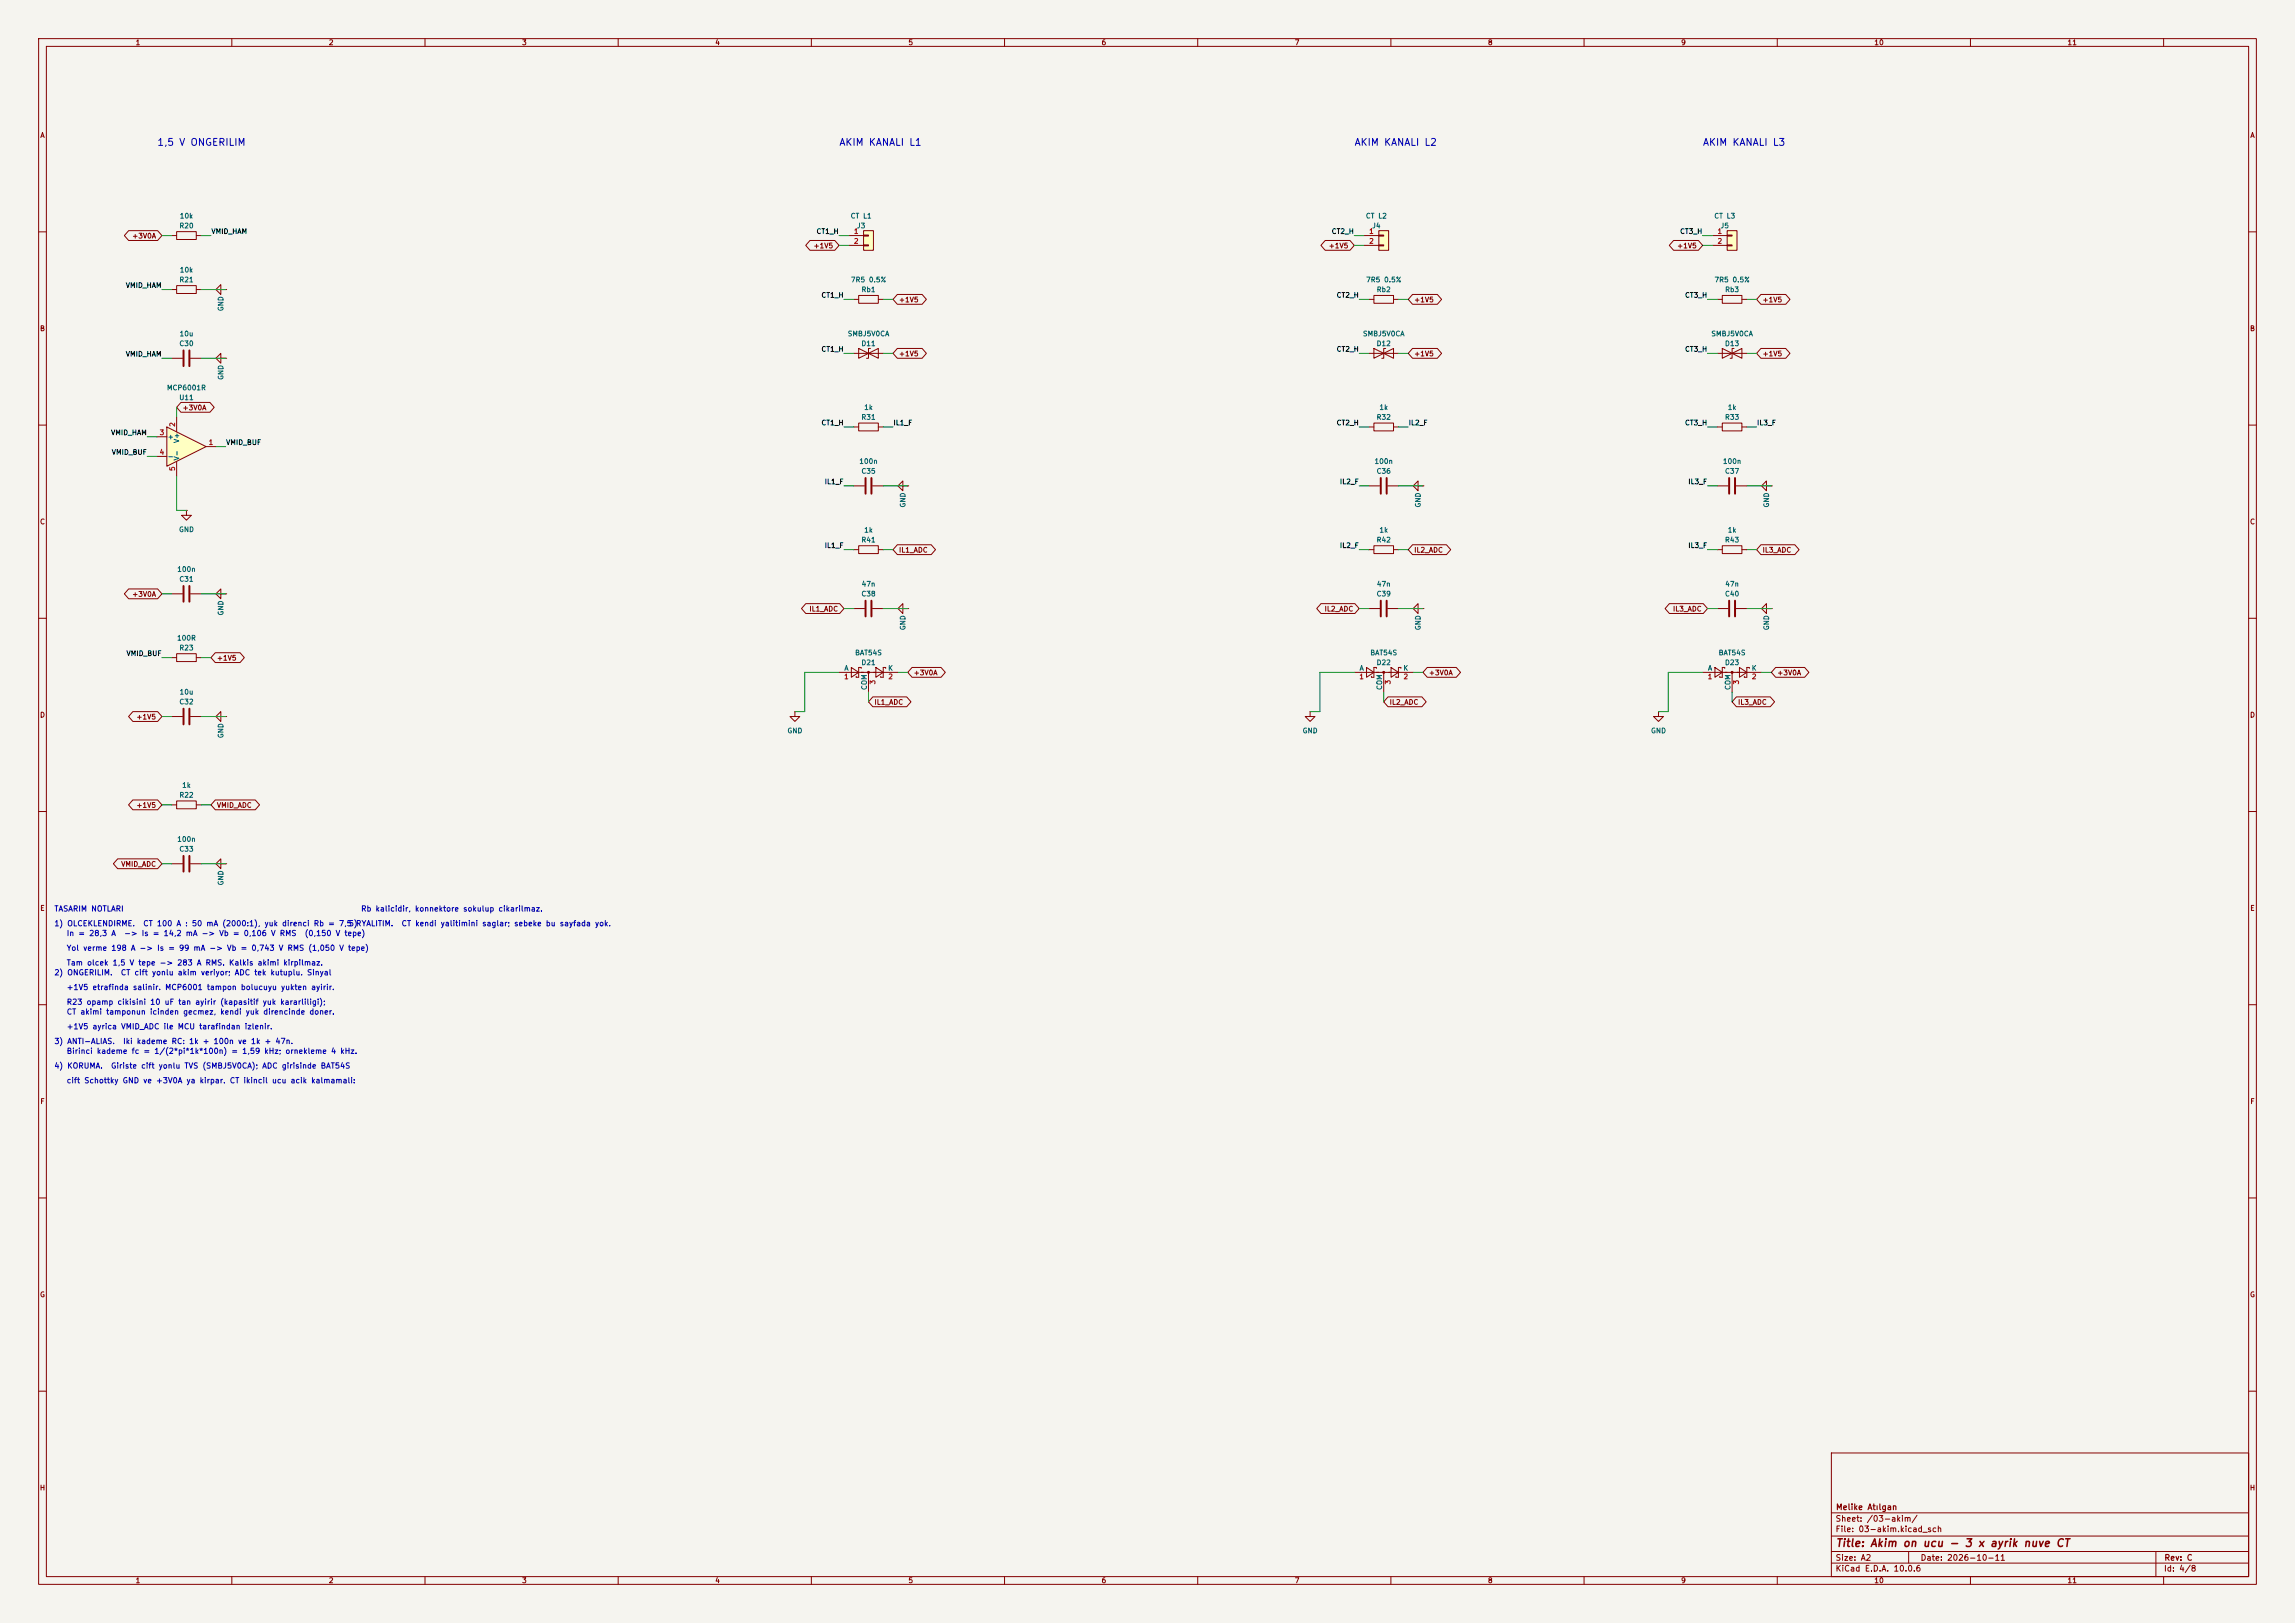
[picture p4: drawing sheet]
<svg xmlns="http://www.w3.org/2000/svg" width="594mm" height="420mm" viewBox="0 0 594 420" stroke-linecap="round" stroke-linejoin="round" font-family="sans-serif">
<defs><g id="words">
<text font-size="2" fill="#840000" x="475" y="400.8">Title: Akim on ucu - 3 x ayrik nuve CT</text>
<g font-size="1.8" fill="#0000c2">
<text x="40.6" y="38.2">1,5 V ONGERILIM</text>
<text x="217.1" y="38.2">AKIM KANALI L1</text>
<text x="350.4" y="38.2">AKIM KANALI L2</text>
<text x="440.6" y="38.2">AKIM KANALI L3</text>
</g>
<g font-size="1.5" fill="#840000">
<text x="475" y="394.1">Sheet: /03-akim/</text>
<text x="475.1" y="391.1">Melike Atılgan</text>
<text x="475" y="396.8">File: 03-akim.kicad_sch</text>
<text x="475" y="407">KiCad E.D.A. 10.0.6</text>
<text x="475" y="404.2">Size: A2</text>
<text x="497" y="404.2">Date: 2026-10-11</text>
<text x="560" y="407">Id: 4/8</text>
<text x="560.1" y="404.2">Rev: C</text>
</g>
<g font-size="1.4" fill="#0000c2">
<text x="13.9" y="236.2">TASARIM NOTLARI</text>
<text x="93.3" y="236.2">Rb kalicidir, konnektore sokulup cikarilmaz.</text>
<text x="13.9" y="240">1) OLCEKLENDIRME.</text>
<text x="17.1" y="242.6">In = 28,3 A</text>
<text x="32" y="242.6">-&gt; Is = 14,2 mA -&gt; Vb = 0,106 V RMS</text>
<text x="36.9" y="240">CT 100 A : 50 mA (2000:1), yuk direnci Rb = 7,5</text>
<text x="78.7" y="242.6">(0,150 V tepe)</text>
<text x="90.1" y="240">5)RYALITIM.</text>
<text x="103.8" y="240">CT kendi yalitimini saglar; sebeke bu sayfada yok.</text>
<text x="17.1" y="250.2">Tam olcek 1,5 V tepe -&gt; 283 A RMS. Kalkis akimi kirpilmaz.</text>
<text x="17.1" y="246.4">Yol verme 198 A -&gt; Is = 99 mA -&gt; Vb = 0,743 V RMS (1,050 V tepe)</text>
<text x="13.9" y="252.7">2) ONGERILIM.</text>
<text x="17.1" y="256.5">+1V5 etrafinda salinir. MCP6001 tampon bolucuyu yukten ayirir.</text>
<text x="31.1" y="252.7">CT cift yonlu akim veriyor; ADC tek kutuplu. Sinyal</text>
<text x="17.1" y="260.3">R23 opamp cikisini 10 uF tan ayirir (kapasitif yuk kararliligi);</text>
<text x="17.1" y="262.9">CT akimi tamponun icinden gecmez, kendi yuk direncinde doner.</text>
<text x="17.1" y="266.7">+1V5 ayrica VMID_ADC ile MCU tarafindan izlenir.</text>
<text x="13.9" y="270.5">3) ANTI-ALIAS.</text>
<text x="17.1" y="273">Birinci kademe fc = 1/(2*pi*1k*100n) = 1,59 kHz; ornekleme 4 kHz.</text>
<text x="31.7" y="270.5">Iki kademe RC: 1k + 100n ve 1k + 47n.</text>
<text x="13.9" y="276.9">4) KORUMA.</text>
<text x="17.1" y="280.7">cift Schottky GND ve +3V0A ya kirpar. CT ikincil ucu acik kalmamali:</text>
<text x="28.6" y="276.9">Giriste cift yonlu TVS (SMBJ5V0CA); ADC girisinde BAT54S</text>
</g>
<g font-size="1.3" fill="#840000">
<text x="35" y="12">1</text>
<text x="85" y="12">2</text>
<text x="135" y="12">3</text>
<text x="185" y="12">4</text>
<text x="235" y="12">5</text>
<text x="285" y="12">6</text>
<text x="335" y="12">7</text>
<text x="385" y="12">8</text>
<text x="435" y="12">9</text>
<text x="485" y="12">10</text>
<text x="535" y="12">11</text>
<text x="10.3" y="36">A</text>
<text x="582.3" y="36">A</text>
<text x="34.1" y="62">+3V0A</text>
<text x="210.4" y="64.6">+1V5</text>
<text x="343.8" y="64.6">+1V5</text>
<text x="434" y="64.6">+1V5</text>
<text x="232.5" y="78.5">+1V5</text>
<text x="365.9" y="78.5">+1V5</text>
<text x="456.1" y="78.5">+1V5</text>
<text x="10.2" y="86">B</text>
<text x="582.2" y="86">B</text>
<text x="232.5" y="92.5">+1V5</text>
<text x="365.9" y="92.5">+1V5</text>
<text x="456.1" y="92.5">+1V5</text>
<text x="47.1" y="106.5">+3V0A</text>
<text x="10.2" y="136">C</text>
<text x="582.2" y="136">C</text>
<text x="232.5" y="143.3">IL1_ADC</text>
<text x="365.9" y="143.3">IL2_ADC</text>
<text x="456.1" y="143.3">IL3_ADC</text>
<text x="34.1" y="154.7">+3V0A</text>
<text x="209.3" y="158.5">IL1_ADC</text>
<text x="342.7" y="158.5">IL2_ADC</text>
<text x="432.9" y="158.5">IL3_ADC</text>
<text x="56" y="171.2">+1V5</text>
<text x="236.4" y="175">+3V0A</text>
<text x="369.7" y="175">+3V0A</text>
<text x="459.9" y="175">+3V0A</text>
<text x="10.2" y="186">D</text>
<text x="226.2" y="182.7">IL1_ADC</text>
<text x="359.5" y="182.7">IL2_ADC</text>
<text x="449.7" y="182.7">IL3_ADC</text>
<text x="582.2" y="186">D</text>
<text x="35.2" y="186.5">+1V5</text>
<text x="35.2" y="209.3">+1V5</text>
<text x="56" y="209.3">VMID_ADC</text>
<text x="31.2" y="224.6">VMID_ADC</text>
<text x="10.3" y="236">E</text>
<text x="582.3" y="236">E</text>
<text x="10.3" y="286">F</text>
<text x="582.3" y="286">F</text>
<text x="10.2" y="336">G</text>
<text x="582.2" y="336">G</text>
<text x="10.2" y="386">H</text>
<text x="582.2" y="386">H</text>
<text x="35" y="410">1</text>
<text x="85" y="410">2</text>
<text x="135" y="410">3</text>
<text x="185" y="410">4</text>
<text x="235" y="410">5</text>
<text x="285" y="410">6</text>
<text x="335" y="410">7</text>
<text x="385" y="410">8</text>
<text x="435" y="410">9</text>
<text x="485" y="410">10</text>
<text x="535" y="410">11</text>
</g>
<g font-size="1.3" fill="#006464">
<text x="46.3" y="59.4">R20</text>
<text x="46.4" y="56.8">10k</text>
<text x="220" y="56.8">CT L1</text>
<text x="221.7" y="59.4">J3</text>
<text x="353.4" y="56.8">CT L2</text>
<text x="355" y="59.4">J4</text>
<text x="443.6" y="56.8">CT L3</text>
<text x="445.2" y="59.4">J5</text>
<text x="46.4" y="70.8">10k</text>
<text x="46.3" y="73.4">R21</text>
<text x="220.1" y="73.4">7R5 0.5%</text>
<text x="222.8" y="75.9">Rb1</text>
<text x="353.4" y="73.4">7R5 0.5%</text>
<text x="356.2" y="75.9">Rb2</text>
<text x="443.6" y="73.4">7R5 0.5%</text>
<text x="446.4" y="75.9">Rb3</text>
<text x="58.1" y="80.7" transform="rotate(-90 58.1 80.7)">GND</text>
<text x="46.3" y="89.9">C30</text>
<text x="46.3" y="87.3">10u</text>
<text x="219.3" y="87.3">SMBJ5V0CA</text>
<text x="222.8" y="89.9">D11</text>
<text x="352.6" y="87.3">SMBJ5V0CA</text>
<text x="356.2" y="89.9">D12</text>
<text x="442.8" y="87.3">SMBJ5V0CA</text>
<text x="446.3" y="89.9">D13</text>
<text x="43.1" y="101.3">MCP6001R</text>
<text x="58.1" y="98.4" transform="rotate(-90 58.1 98.4)">GND</text>
<text x="46.3" y="103.8">U11</text>
<text x="223.5" y="106.4">1k</text>
<text x="356.9" y="106.4">1k</text>
<text x="447.1" y="106.4">1k</text>
<text x="43.3" y="114">+</text>
<text x="222.8" y="108.9">R31</text>
<text x="356.2" y="108.9">R32</text>
<text x="446.3" y="108.9">R33</text>
<text x="43.3" y="119.1">-</text>
<text x="46.7" y="119.3" transform="rotate(-90 46.7 119.3)">V-</text>
<text x="46.7" y="114.8" transform="rotate(-90 46.7 114.8)">V+</text>
<text x="222.3" y="120.3">100n</text>
<text x="222.8" y="122.9">C35</text>
<text x="355.6" y="120.3">100n</text>
<text x="356.2" y="122.9">C36</text>
<text x="445.8" y="120.3">100n</text>
<text x="446.3" y="122.9">C37</text>
<text x="234.6" y="131.5" transform="rotate(-90 234.6 131.5)">GND</text>
<text x="368" y="131.5" transform="rotate(-90 368 131.5)">GND</text>
<text x="458.2" y="131.5" transform="rotate(-90 458.2 131.5)">GND</text>
<text x="46.2" y="138">GND</text>
<text x="222.8" y="140.7">R41</text>
<text x="223.5" y="138.1">1k</text>
<text x="356.2" y="140.7">R42</text>
<text x="356.9" y="138.1">1k</text>
<text x="446.3" y="140.7">R43</text>
<text x="447.1" y="138.1">1k</text>
<text x="45.7" y="148.3">100n</text>
<text x="46.3" y="150.8">C31</text>
<text x="222.8" y="154.6">C38</text>
<text x="222.9" y="152.1">47n</text>
<text x="356.2" y="154.6">C39</text>
<text x="356.2" y="152.1">47n</text>
<text x="446.3" y="154.6">C40</text>
<text x="446.4" y="152.1">47n</text>
<text x="58.1" y="159.4" transform="rotate(-90 58.1 159.4)">GND</text>
<text x="45.7" y="166.1">100R</text>
<text x="234.6" y="163.2" transform="rotate(-90 234.6 163.2)">GND</text>
<text x="368" y="163.2" transform="rotate(-90 368 163.2)">GND</text>
<text x="458.2" y="163.2" transform="rotate(-90 458.2 163.2)">GND</text>
<text x="46.3" y="168.6">R23</text>
<text x="218.4" y="173.9">A</text>
<text x="221.2" y="169.9">BAT54S</text>
<text x="222.8" y="172.4">D21</text>
<text x="229.7" y="173.9">K</text>
<text x="351.8" y="173.9">A</text>
<text x="354.5" y="169.9">BAT54S</text>
<text x="356.2" y="172.4">D22</text>
<text x="363.1" y="173.9">K</text>
<text x="441.9" y="173.9">A</text>
<text x="444.7" y="169.9">BAT54S</text>
<text x="446.3" y="172.4">D23</text>
<text x="453.3" y="173.9">K</text>
<text x="224.7" y="178.7" transform="rotate(-90 224.7 178.7)">COM</text>
<text x="358" y="178.7" transform="rotate(-90 358 178.7)">COM</text>
<text x="448.2" y="178.7" transform="rotate(-90 448.2 178.7)">COM</text>
<text x="46.3" y="182.6">C32</text>
<text x="46.3" y="180">10u</text>
<text x="58.1" y="191.2" transform="rotate(-90 58.1 191.2)">GND</text>
<text x="203.7" y="190.1">GND</text>
<text x="337" y="190.1">GND</text>
<text x="427.2" y="190.1">GND</text>
<text x="46.3" y="206.7">R22</text>
<text x="47" y="204.2">1k</text>
<text x="45.7" y="218.1">100n</text>
<text x="46.3" y="220.7">C33</text>
<text x="58.1" y="229.3" transform="rotate(-90 58.1 229.3)">GND</text>
</g>
<g font-size="1.3" fill="#0f0f0f">
<text x="54.6" y="60.8">VMID_HAM</text>
<text x="211.2" y="60.8">CT1_H</text>
<text x="344.5" y="60.8">CT2_H</text>
<text x="434.7" y="60.8">CT3_H</text>
<text x="32.4" y="74.8">VMID_HAM</text>
<text x="212.5" y="77.3">CT1_H</text>
<text x="345.8" y="77.3">CT2_H</text>
<text x="436" y="77.3">CT3_H</text>
<text x="32.4" y="92.6">VMID_HAM</text>
<text x="212.5" y="91.3">CT1_H</text>
<text x="345.8" y="91.3">CT2_H</text>
<text x="436" y="91.3">CT3_H</text>
<text x="28.6" y="112.9">VMID_HAM</text>
<text x="212.5" y="110.4">CT1_H</text>
<text x="231.1" y="110.4">IL1_F</text>
<text x="345.8" y="110.4">CT2_H</text>
<text x="364.5" y="110.4">IL2_F</text>
<text x="436" y="110.4">CT3_H</text>
<text x="454.6" y="110.4">IL3_F</text>
<text x="28.8" y="118">VMID_BUF</text>
<text x="58.4" y="115.4">VMID_BUF</text>
<text x="213.3" y="125.6">IL1_F</text>
<text x="346.7" y="125.6">IL2_F</text>
<text x="436.8" y="125.6">IL3_F</text>
<text x="213.3" y="142.1">IL1_F</text>
<text x="346.7" y="142.1">IL2_F</text>
<text x="436.8" y="142.1">IL3_F</text>
<text x="32.6" y="170.1">VMID_BUF</text>
</g>
<g font-size="1.3" fill="#a90000">
<text x="220.9" y="60.8">1</text>
<text x="220.9" y="63.4">2</text>
<text x="354.2" y="60.8">1</text>
<text x="354.2" y="63.4">2</text>
<text x="444.4" y="60.8">1</text>
<text x="444.4" y="63.4">2</text>
<text x="41.2" y="112.9">3</text>
<text x="45.6" y="110.6" transform="rotate(-90 45.6 110.6)">2</text>
<text x="41.2" y="118">4</text>
<text x="53.9" y="115.4">1</text>
<text x="45.6" y="122" transform="rotate(-90 45.6 122)">5</text>
<text x="218.3" y="176.1">1</text>
<text x="226.9" y="177.3" transform="rotate(-90 226.9 177.3)">3</text>
<text x="229.8" y="176.1">2</text>
<text x="351.7" y="176.1">1</text>
<text x="360.2" y="177.3" transform="rotate(-90 360.2 177.3)">3</text>
<text x="363.1" y="176.1">2</text>
<text x="441.9" y="176.1">1</text>
<text x="450.4" y="177.3" transform="rotate(-90 450.4 177.3)">3</text>
<text x="453.3" y="176.1">2</text>
</g>
</g></defs>
<path d="M0 0h594v420h-594z" fill="#f5f4ef" stroke="#f5f4ef" stroke-width=".26"/>
<g fill="none" stroke="#840000" stroke-width=".26">
<path d="M10 10h574v400h-574zM12 12h570v396h-570zM60 10v2M110 10v2M160 10v2M210 10v2M260 10v2M310 10v2M360 10v2M410 10v2M460 10v2M510 10v2"/>
<path d="M560 10v2M10 60h2M582 60h2M10 110h2M221 110.5h1.2M222.2 109.5h5.1v2h-5.1zM227.3 110.5h1.3M582 110h2M233.7 157.5v-1.3l-1.3 1.3 1.3 1.3v-1.3h1.2M234.9 157.5h.1M10 160h2M582 160h2"/>
<path d="M10 210h2M582 210h2M10 260h2M582 260h2M10 310h2M582 310h2M10 360h2M474 376h108v32h-108zM582 360h2M474 397.5h108M474 391.5h108M60 408v2"/>
<path d="M110 408v2M160 408v2M210 408v2M260 408v2M310 408v2M360 408v2M410 408v2M460 408v2M474 404.5h108M474 401.5h108M494 401.5v3M510 408v2"/>
<path d="M558 401.5v6.5M560 408v2"/>
</g>
<path d="M356.9 59.7h2.5v5.1h-2.5z" fill="#ffffc2"/>
<g fill="none" stroke="#840000" stroke-width=".26">
<path d="M356.9 59.7h2.5v5.1h-2.5zM44.4 74.9h1.3M45.7 73.9h5.1v2h-5.1zM50.8 74.9h1.3M57.1 74.9v-1.2l-1.2 1.2 1.2 1.3v-1.3h1.3M58.4 74.9h.1M353.1 61h3.8M353.1 63.5h3.8M354.3 77.5h1.3M355.6 76.5h5.1v2h-5.1zM356.9 60.8h1.2v.3h-1.2zM356.9 63.4h1.2v.2h-1.2z"/>
<path d="M360.7 77.5h1.2M354.3 91.4h7.6M355.6 90.2v2.5l5.1-2.5v2.5zM358.6 90.2h-.5v2.5h-.5M354.3 110.5h1.3M355.6 109.5h5.1v2h-5.1zM360.7 110.5h1.2M354.3 125.7h2.8M359.2 125.7h2.7M457.2 125.7v-1.2l-1.3 1.2 1.3 1.3v-1.3h1.3M458.5 125.7h.1M367 157.5v-1.3l-1.2 1.3 1.2 1.3v-1.3h1.3"/>
<path d="M368.3 157.5h.1M457.2 157.5v-1.3l-1.3 1.3 1.3 1.3v-1.3h1.3M458.5 157.5h.1M440.7 174h15.2M443.9 172.7l1.9 1.3-1.9 1.3zM446.4 173v-.3h-.6v2.6h-.7v-.3M448.3 174v5.1M450.2 172.7l1.9 1.3-1.9 1.3zM452.8 173v-.3h-.7v2.6h-.6v-.3"/>
</g>
<circle cx="448.3" cy="174" r=".25" fill="#840000" stroke="#840000" stroke-width=".26"/>
<path d="M357.4 123.7v4.1M358.9 123.7v4.1" fill="none" stroke="#840000" stroke-width=".51"/>
<path d="M447 59.7h2.6v5.1h-2.6z" fill="#ffffc2"/>
<g fill="none" stroke="#840000" stroke-width=".26">
<path d="M447 59.7h2.6v5.1h-2.6zM221 77.5h1.2M222.2 76.5h5.1v2h-5.1zM227.3 77.5h1.3M443.2 61h3.8M443.2 63.5h3.8M444.5 77.5h1.3M445.8 76.5h5v2h-5zM447 60.8h1.3v.3h-1.3zM447 63.4h1.3v.2h-1.3zM450.8 77.5h1.3M44.4 92.7h2.8"/>
<path d="M49.3 92.7h2.8M48.3 132.1v1.3h1.2l-1.2 1.2-1.3-1.2h1.3M48.3 132.1h.1M221 125.7h2.8M225.8 125.7h2.8M44.4 153.7h2.8M49.3 153.7h2.8M350.5 174h15.3M353.7 172.7l1.9 1.3-1.9 1.3zM356.2 173v-.3h-.6v2.6h-.6v-.3M358.1 174v5.1M360 172.7l1.9 1.3-1.9 1.3z"/>
<path d="M362.6 173v-.3h-.7v2.6h-.6v-.3M205.7 184.2v1.2h1.3l-1.3 1.3-1.2-1.3h1.2M205.7 184.2h.1M429.3 184.2v1.2h1.2l-1.2 1.3-1.3-1.3h1.3M429.3 184.2h.1"/>
</g>
<path d="M47.5 90.7v4M49 90.7v4M224 123.7v4.1M225.6 123.7v4.1M47.5 151.6v4.1M49 151.6v4.1" fill="none" stroke="#840000" stroke-width=".51"/>
<circle cx="358.1" cy="174" r=".25" fill="#840000" stroke="#840000" stroke-width=".26"/>
<path d="M43.2 110.5l10.1 5.1-10.1 5.1z" fill="#ffffc2"/>
<g fill="none" stroke="#840000" stroke-width=".26">
<path d="M45.7 59.9h5.1v2.1h-5.1zM44.4 61h1.3M50.8 61h1.3M57.1 92.7v-1.3l-1.2 1.3 1.2 1.3v-1.3h1.3M58.4 92.7h.1M221 91.4h7.6M222.2 90.2v2.5l5.1-2.5v2.5zM225.3 90.2h-.5v2.5h-.5M444.5 91.4h7.6M445.8 90.2v2.5l5-2.5v2.5zM448.8 90.2h-.5v2.5h-.5M40.6 113h2.6"/>
<path d="M40.6 118.1h2.6M43.2 110.5l10.1 5.1-10.1 5.1zM45.7 108v3.8M45.7 119.4v3.8M53.3 115.6h2.6M444.5 110.5h1.3M445.8 109.5h5v2h-5zM450.8 110.5h1.3M233.7 125.7v-1.2l-1.3 1.2 1.3 1.3v-1.3h1.2M234.9 125.7h.1M367 125.7v-1.2l-1.2 1.2 1.2 1.3v-1.3h1.3M368.3 125.7h.1"/>
<path d="M444.5 125.7h2.8M449.3 125.7h2.8M221 142.2h1.2M222.2 141.2h5.1v2.1h-5.1zM227.3 142.2h1.3M354.3 157.5h2.8M354.3 142.2h1.3M355.6 141.2h5.1v2.1h-5.1zM359.2 157.5h2.7M360.7 142.2h1.2M444.5 142.2h1.3M445.8 141.2h5v2.1h-5z"/>
<path d="M450.8 142.2h1.3M217.2 174h15.2M220.3 172.7l1.9 1.3-1.9 1.3zM222.9 173v-.3h-.7v2.6h-.6v-.3M224.8 174v5.1M226.7 172.7l1.9 1.3-1.9 1.3zM229.2 173v-.3h-.6v2.6h-.6v-.3M339.1 184.2v1.2h1.3l-1.3 1.3-1.3-1.3h1.3M339.1 184.2h.1"/>
</g>
<path d="M447.5 123.7v4.1M449.1 123.7v4.1M357.4 155.4v4.1M358.9 155.4v4.1" fill="none" stroke="#840000" stroke-width=".51"/>
<circle cx="224.8" cy="174" r=".25" fill="#840000" stroke="#840000" stroke-width=".26"/>
<path d="M223.5 59.7h2.6v5.1h-2.6z" fill="#ffffc2"/>
<g fill="none" stroke="#840000" stroke-width=".26">
<path d="M33.3 59.7h7.5l1.1 1.3-1.1 1.2h-7.5l-1.1-1.2zM223.5 59.7h2.6v5.1h-2.6zM209.6 62.2h6.5l1.1 1.3-1.1 1.3h-6.5l-1.1-1.3zM219.7 61h3.8M219.7 63.5h3.8M223.5 60.8h1.3v.3h-1.3zM223.5 63.4h1.3v.2h-1.3zM232.3 76.2h6.4l1.1 1.3-1.1 1.2h-6.4l-1.2-1.2zM343 62.2h6.4l1.1 1.3-1.1 1.3h-6.4l-1.1-1.3zM365.6 76.2h6.4l1.1 1.3-1.1 1.2h-6.4l-1.1-1.2zM433.2 62.2h6.4l1.1 1.3-1.1 1.3h-6.4l-1.1-1.3zM455.8 76.2h6.4l1.1 1.3-1.1 1.2h-6.4l-1.1-1.2z"/>
<path d="M232.3 90.2h6.4l1.1 1.2-1.1 1.3h-6.4l-1.2-1.3zM365.6 90.2h6.4l1.1 1.2-1.1 1.3h-6.4l-1.1-1.3zM455.8 90.2h6.4l1.1 1.2-1.1 1.3h-6.4l-1.1-1.3zM46.8 104.1h7.5l1.1 1.3-1.1 1.3h-7.5l-1.1-1.3zM33.3 152.4h7.5l1.1 1.3-1.1 1.2h-7.5l-1.1-1.2zM57.1 153.7v-1.3l-1.2 1.3 1.2 1.2v-1.2h1.3M58.4 153.7h.1M208.6 156.2h8.7l1.1 1.3-1.1 1.3h-8.7l-1.2-1.3zM221 157.5h2.8M225.8 157.5h2.8M232.3 141h8.7l1.1 1.2-1.1 1.3h-8.7l-1.2-1.3zM341.9 156.2h8.8l1.1 1.3-1.1 1.3h-8.8l-1.1-1.3z"/>
<path d="M365.6 141h8.8l1.1 1.2-1.1 1.3h-8.8l-1.1-1.3zM432.1 156.2h8.7l1.2 1.3-1.2 1.3h-8.7l-1.1-1.3zM444.5 157.5h2.8M449.3 157.5h2.8M455.8 141h8.7l1.2 1.2-1.2 1.3h-8.7l-1.1-1.3zM44.4 170.2h1.3M45.7 169.2h5.1v2h-5.1zM50.8 170.2h1.3M55.7 168.9h6.4l1.1 1.3-1.1 1.3h-6.4l-1.1-1.3zM236.1 172.7h7.5l1.1 1.3-1.1 1.3h-7.5l-1.2-1.3zM369.4 172.7h7.5l1.1 1.3-1.1 1.3h-7.5l-1.1-1.3zM459.6 172.7h7.5l1.1 1.3-1.1 1.3h-7.5l-1.1-1.3z"/>
<path d="M34.4 184.1h6.4l1.1 1.3-1.1 1.3h-6.4l-1.1-1.3zM44.4 185.4h2.8M49.3 185.4h2.8M57.1 185.4v-1.2l-1.2 1.2 1.2 1.3v-1.3h1.3M58.4 185.4h.1M225.9 180.3h8.8l1.1 1.3-1.1 1.3h-8.8l-1.1-1.3zM359.3 180.3h8.7l1.1 1.3-1.1 1.3h-8.7l-1.2-1.3zM449.4 180.3h8.8l1.1 1.3-1.1 1.3h-8.8l-1.1-1.3zM34.4 207h6.4l1.1 1.3-1.1 1.3h-6.4l-1.1-1.3zM44.4 208.3h1.3M45.7 207.3h5.1v2h-5.1zM50.8 208.3h1.3"/>
<path d="M55.7 207h10.4l1.1 1.3-1.1 1.3h-10.4l-1.1-1.3zM30.5 222.2h10.3l1.1 1.3-1.1 1.3h-10.3l-1.2-1.3zM44.4 223.5h2.8M49.3 223.5h2.8M57.1 223.5v-1.2l-1.2 1.2 1.2 1.3v-1.3h1.3M58.4 223.5h.1"/>
</g>
<path d="M224 155.4v4.1M225.6 155.4v4.1M447.5 155.4v4.1M449.1 155.4v4.1M47.5 183.4v4.1M49 183.4v4.1M47.5 221.5v4.1M49 221.5v4.1" fill="none" stroke="#840000" stroke-width=".51"/>
<g fill="none" stroke="#009600" stroke-width=".26">
<path d="M41.9 74.9h2.5M41.9 61h2.5M52.1 74.9h6.3M52.1 61h2.5M217.2 63.5h2.5M217.2 61h2.5M218.4 77.5h2.6M228.6 77.5h2.5M350.5 63.5h2.6M350.5 61h2.6M351.8 77.5h2.5M361.9 77.5h2.6"/>
<path d="M440.7 63.5h2.5M440.7 61h2.5M442 77.5h2.5M452.1 77.5h2.6M41.9 92.7h2.5M52.1 92.7h6.3M218.4 91.4h2.6M228.6 91.4h2.5M351.8 91.4h2.5M361.9 91.4h2.6M442 91.4h2.5M452.1 91.4h2.6"/>
<path d="M38.1 113h2.5M38.1 118.1h2.5M45.7 105.4v2.6M55.9 115.6h2.5M218.4 110.5h2.6M228.6 110.5h2.5M351.8 110.5h2.5M361.9 110.5h2.6M442 110.5h2.5M452.1 110.5h2.6M45.7 123.2v8.9h2.6M218.4 125.7h2.6"/>
<path d="M228.6 125.7h6.3M351.8 125.7h2.5M361.9 125.7h6.4M442 125.7h2.5M452.1 125.7h6.4M41.9 153.7h2.5M52.1 153.7h6.3M218.4 142.2h2.6M218.4 157.5h2.6M228.6 142.2h2.5M228.6 157.5h6.3M351.8 142.2h2.5"/>
<path d="M351.8 157.5h2.5M361.9 142.2h2.6M361.9 157.5h6.4M442 142.2h2.5M442 157.5h2.5M452.1 142.2h2.6M452.1 157.5h6.4M41.9 170.2h2.5M52.1 170.2h2.5M217.2 174h-8.9v10.2h-2.6M224.8 179.1v2.5M232.4 174h2.5"/>
<path d="M350.5 174h-8.9v10.2h-2.5M358.1 179.1v2.5M365.8 174h2.5M440.7 174h-8.9v10.2h-2.5M448.3 179.1v2.5M455.9 174h2.6M41.9 185.4h2.5M52.1 185.4h6.3M41.9 208.3h2.5M52.1 208.3h2.5M41.9 223.5h2.5M52.1 223.5h6.3"/>
</g>
<use href="#words"/>
</svg>
